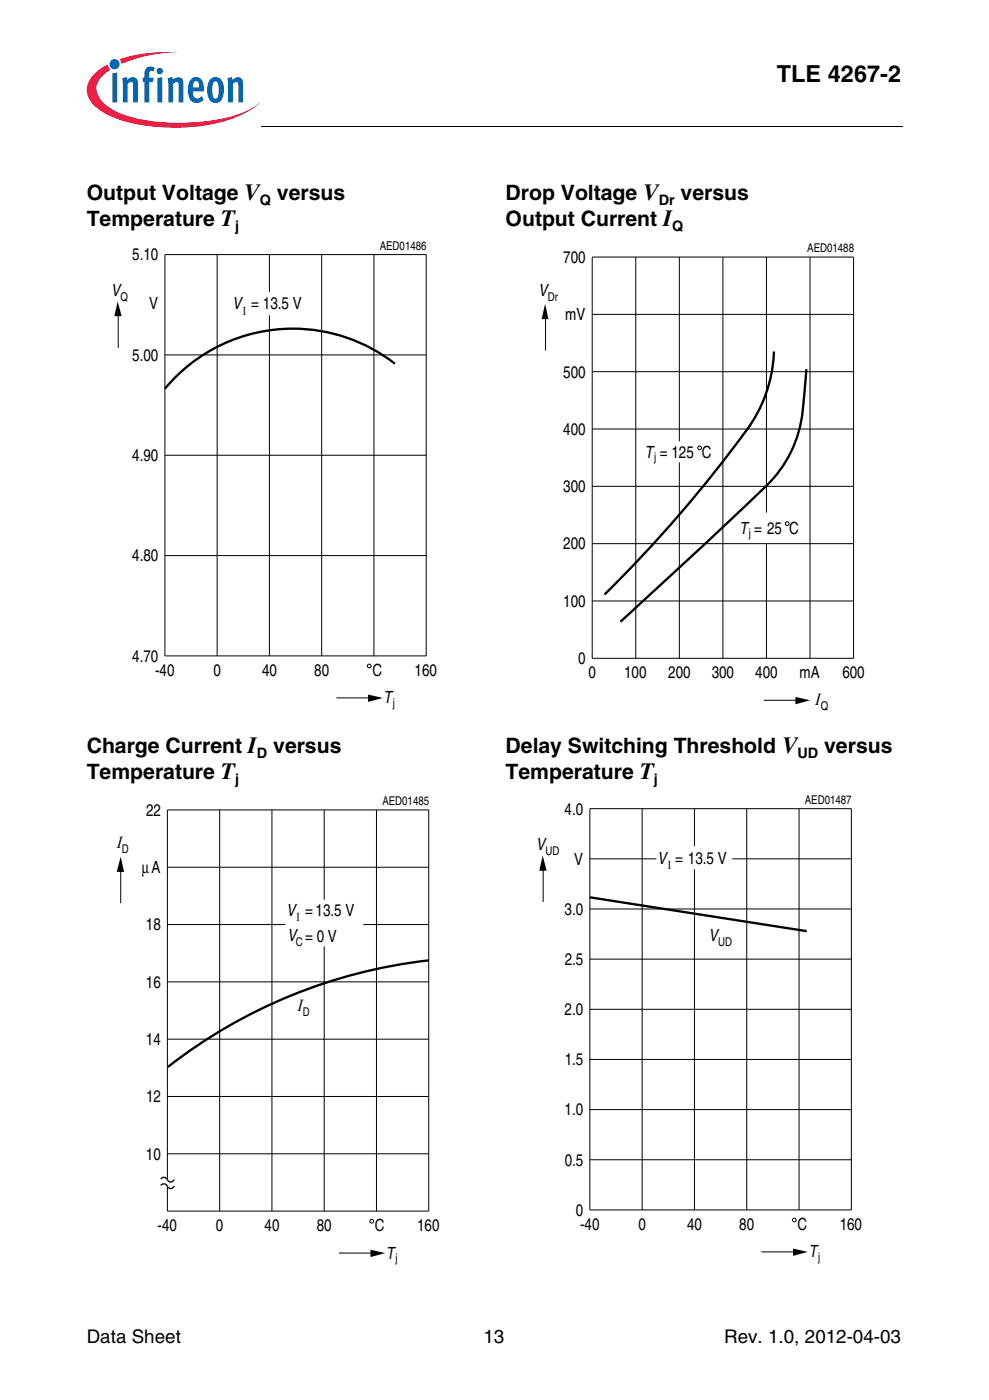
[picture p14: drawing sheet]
<svg xmlns="http://www.w3.org/2000/svg" width="148mm" height="210mm" viewBox="0 0 148 210" stroke-linecap="round" stroke-linejoin="round" font-family="sans-serif">
<defs><g id="words">
<text font-size="3.5" x="116.4" y="12.2">TLE 4267-2</text>
<g font-size="3.2">
<text x="13" y="30">Output Voltage V</text>
<text x="13" y="33.9">Temperature T</text>
<text x="41.5" y="30">versus</text>
<text x="75.8" y="33.9">Output Current I</text>
<text x="75.8" y="30">Drop Voltage V</text>
<text x="102" y="30">versus</text>
<text x="13" y="112.9">Charge Current I</text>
<text x="40.9" y="112.9">versus</text>
<text x="75.8" y="112.9">Delay Switching Threshold V</text>
<text x="123.5" y="112.9">versus</text>
<text x="13" y="116.8">Temperature T</text>
<text x="75.8" y="116.8">Temperature T</text>
</g>
<g font-size="2.8">
<text x="13" y="201.3">Data Sheet</text>
<text x="72.4" y="201.3">13</text>
<text x="108.5" y="201.3">Rev. 1.0, 2012-04-03</text>
</g>
<g font-size="2.6">
<text x="122" y="105.6">Ι</text>
<text x="17.4" y="127.1">Ι</text>
<text x="44.5" y="151.6">Ι</text>
</g>
<g font-size="2.5">
<text x="19.8" y="39.1">5.10</text>
<text x="84.4" y="39.4">700</text>
<text x="16.7" y="44.4">V</text>
<text x="22.4" y="46.4">V</text>
<text x="34.8" y="46.4">V = 13.5 V</text>
<text x="80.7" y="44.4">V</text>
<text x="84.7" y="48">mV</text>
<text x="19.8" y="54.1">5.00</text>
<text x="84.4" y="56.6">500</text>
<text x="84.4" y="65.2">400</text>
<text x="19.8" y="69.1">4.90</text>
<text x="96.6" y="68.6">T = 125 C</text>
<text x="84.4" y="73.8">300</text>
<text x="84.4" y="82.4">200</text>
<text x="110.8" y="80">T = 25 C</text>
<text x="19.8" y="84.2">4.80</text>
<text x="84.4" y="91">100</text>
<text x="19.8" y="99.2">4.70</text>
<text x="23.2" y="101.3">-40</text>
<text x="32" y="101.3">0</text>
<text x="39.3" y="101.3">40</text>
<text x="47.1" y="101.3">80</text>
<text x="55.8" y="101.3">C</text>
<text x="62.1" y="101.3">160</text>
<text x="86.6" y="99.6">0</text>
<text x="88.2" y="101.7">0</text>
<text x="93.5" y="101.7">100</text>
<text x="100.1" y="101.7">200</text>
<text x="106.6" y="101.7">300</text>
<text x="113.2" y="101.7">400</text>
<text x="119.8" y="101.7">mA</text>
<text x="126.2" y="101.7">600</text>
<text x="57.5" y="105.5">T</text>
<text x="21.9" y="122.3">22</text>
<text x="84.6" y="122.1">4.0</text>
<text x="21.2" y="130.9">μA</text>
<text x="80.3" y="127.5">V</text>
<text x="86" y="129.6">V</text>
<text x="98.5" y="129.5">V = 13.5 V</text>
<text x="42.9" y="137.3">V =13.5 V</text>
<text x="84.6" y="137.2">3.0</text>
<text x="21.9" y="139.5">18</text>
<text x="43.1" y="141.1">V = 0 V</text>
<text x="106.2" y="141.1">V</text>
<text x="21.9" y="148.1">16</text>
<text x="84.6" y="144.7">2.5</text>
<text x="84.6" y="152.2">2.0</text>
<text x="21.9" y="156.7">14</text>
<text x="84.6" y="159.7">1.5</text>
<text x="21.9" y="165.3">12</text>
<text x="84.6" y="167.2">1.0</text>
<text x="21.9" y="173.9">10</text>
<text x="84.6" y="174.8">0.5</text>
<text x="23.6" y="184.5">-40</text>
<text x="32.3" y="184.5">0</text>
<text x="39.6" y="184.5">40</text>
<text x="47.4" y="184.5">80</text>
<text x="56.2" y="184.6">C</text>
<text x="62.5" y="184.5">160</text>
<text x="86.3" y="182.3">0</text>
<text x="86.9" y="184.4">-40</text>
<text x="95.6" y="184.4">0</text>
<text x="102.9" y="184.4">40</text>
<text x="110.8" y="184.4">80</text>
<text x="119.5" y="184.4">C</text>
<text x="125.8" y="184.4">160</text>
<text x="57.9" y="188.7">T</text>
<text x="121.2" y="188.5">T</text>
</g>
<g font-size="2.2">
<text x="35.2" y="34.7">j</text>
<text x="38.9" y="30.8">Q</text>
<text x="98.7" y="30.8">Dr</text>
<text x="100.7" y="34.7">Q</text>
<text x="38.5" y="113.7">D</text>
<text x="119.5" y="113.7">UD</text>
<text x="35.2" y="117.6">j</text>
<text x="98" y="117.6">j</text>
</g>
<g font-size="1.8">
<text x="56.9" y="37.5">AED01486</text>
<text x="120.9" y="37.9">AED01488</text>
<text x="18.1" y="45.2">Q</text>
<text x="36.4" y="47.2">Ι</text>
<text x="82.1" y="45.2">Dr</text>
<text x="98" y="69.1">j</text>
<text x="112.2" y="80.5">j</text>
<text x="58.9" y="105.9">j</text>
<text x="123" y="106.4">Q</text>
<text x="57.3" y="120.7">AED01485</text>
<text x="120.6" y="120.5">AED01487</text>
<text x="18.3" y="127.9">D</text>
<text x="81.7" y="128.2">UD</text>
<text x="100" y="130.2">Ι</text>
<text x="44.3" y="141.9">C</text>
<text x="44.4" y="138.1">Ι</text>
<text x="107.6" y="141.9">UD</text>
<text x="45.4" y="152.4">D</text>
<text x="59.3" y="189.2">j</text>
<text x="122.6" y="189">j</text>
</g>
</g></defs>
<circle cx="17.2" cy="9.6" r=".76" fill="#0166b3"/>
<g fill="#ed1a40">
<path d="M17.9 8.9l2.4-.7a25.6 25.6 0 0 1 6.5-.4 22.2 22.2 0 0 0-8.2 1.6l-.4 .2z"/>
<path d="M14.3 11l1.8-1.4 .1 .4 .3 .5a4 4 0 0 0-2 2.5 3.3 3.3 0 0 0 1.7 3 15.2 15.2 0 0 0 7.1 2.2 29.4 29.4 0 0 0 13.3-1.4l1.6-.9 .6-.5a12.9 12.9 0 0 1-6.4 3.1 29.2 29.2 0 0 1-15-.7 7.9 7.9 0 0 1-4-2.9 3.1 3.1 0 0 1 .9-3.9z"/>
</g>
<g fill="#0166b3">
<path d="M16.8 11l.7-.1v4.5h-.7z"/>
<path d="M18.3 11.7l.7-.1 .1 .4a.85 .85 0 0 1 1-.4 .85 .85 0 0 1 .6 .9v2.9h-.7l-.1-2.9a.29 .29 0 0 0-.4-.2l-.4 .3v2.8h-.7z"/>
<path d="M22 10.2l.3-.2 .7 .1 .2 .1-.2 .5a.35 .35 0 0 0-.6 .1v.9h.6l-.1 .6h-.5v3.1h-.8v-3.1h-.2v-.6h.2v-.5a1.24 1.24 0 0 1 .4-1z"/>
<path d="M25.1 11.7l.7-.1 .1 .4a.85 .85 0 0 1 1-.4 .85 .85 0 0 1 .6 .9v2.9h-.7l-.1-2.9a.29 .29 0 0 0-.4-.2l-.4 .3v2.8h-.7z"/>
<path d="M34.1 11.7l.6-.1 .1 .4a.85 .85 0 0 1 1-.4 .85 .85 0 0 1 .6 .9v2.9h-.7v-2.9a.29 .29 0 0 0-.5-.2l-.3 .3v2.8h-.7z"/>
<path d="M23.5 10.7a.47 .47 0 0 1 .9 0 .47 .47 0 0 1-.9 0zM23.6 11.7l.7-.1v3.8h-.7z"/>
<path d="M28.7 11.8a1.09 1.09 0 0 1 1.1-.2 1.09 1.09 0 0 1 .7 1l.1 1.1h-1.7a.75 .75 0 0 0 .2 .8 .75 .75 0 0 0 .9 .1l.2-.2 .3 .5a1.3 1.3 0 0 1-1.5 .5 1.3 1.3 0 0 1-.8-1.3v-1.1a1.89 1.89 0 0 1 .5-1.2zM29.2 12.2l-.2 .2-.1 .7h.9v-.5a.42 .42 0 0 0-.6-.4z"/>
<path d="M31.5 11.8a1.12 1.12 0 0 1 1.9 .6 3 3 0 0 1-.4 2.7 1.13 1.13 0 0 1-1.1 .3 1.13 1.13 0 0 1-.8-1v-.5a2.83 2.83 0 0 1 .4-2.1zM32 12.3l-.1 .4-.1 1.1a.89 .89 0 0 0 .5 1 1.08 1.08 0 0 0 .5-1.3v-.3a.83 .83 0 0 0-.5-1z"/>
</g>
<path d="M13 20.4h32.8v3.4h-32.8z" fill="#fff"/>
<path d="M39.1 18.8v.2zM17.6 45.2l.6 2.2h-1.1zM81.7 45.6l.5 2.2h-1zM55.1 104.1l2.2 .5-2.2 .6zM119.2 104.5l2.2 .5-2.2 .6zM18.1 128.4l.5 2.3h-1.1zM81.3 128.3l.6 2.3h-1.1zM55.5 187.4l2.2 .5-2.2 .6zM118.8 187.2l2.2 .5-2.2 .6z" fill="#000"/>
<g fill="none" stroke="#000" stroke-width=".15">
<path d="M39.1 18.9h96.1M24.7 38.2h39.2v60.1h-39.2zM32.5 38.2v60.1M40.4 38.2v5.6M48.2 38.2v60.1M56 38.2v60.1M95.2 38.6v60.1M101.8 38.6v27.6M108.3 38.6v60.1M114.8 38.6v38.2M121.4 38.6v60.1M127.9 38.6v60.1"/>
<path d="M127.9 38.5l-39.2 .1v60.1h39.2M17.7 46.6v5.6M24.7 53.2h39.2M40.4 47.3v51M81.7 46.9v5.6M88.7 47.1h39.2M88.7 55.7h39.2M24.7 68.3h39.2M88.7 72.9h39.2M88.7 64.3h39.2M101.8 69.3v29.4M24.7 83.3h39.2"/>
<path d="M88.7 90.1h39.2M88.7 81.5h39.2M114.8 81.6v17.1M50.4 104.6h5.6M114.4 105h5.6M18.1 129.8v5.6M25.1 130h39.1M25.1 138.6h17.6M32.9 121.4v60.2M40.7 121.4v60.2M48.6 121.4v13.5M54.4 138.6h9.8"/>
<path d="M56.4 121.4v60.2M81.4 129.6v5.6M88.4 121.2h39.1v60.2h-39.1zM88.4 136.3h39.1M88.4 128.8h9.9M96.2 121.2v60.2M104 121.2v5.6M104 130.3v51.1M109.7 128.8h17.8M111.9 121.2v60.2M119.7 121.2v60.2M25.1 155.8h39.1"/>
<path d="M25.1 147.2h39.1M48.6 141.9v39.7M88.4 158.8h39.1M88.4 151.3h39.1M88.4 143.8h39.1M25.1 176.9v-55.5h39.1v60.2h-39.1v-3.7M25.1 173h39.1M25.1 164.4h39.1M88.4 173.9h39.1M88.4 166.4h39.1M50.8 187.9h5.6M114.1 187.7h5.6"/>
<circle cx="104.8" cy="67.2" r=".28"/>
<circle cx="117.9" cy="78.5" r=".28"/>
<circle cx="55.3" cy="99.9" r=".28"/>
<circle cx="55.7" cy="183.1" r=".28"/>
<circle cx="119" cy="182.9" r=".28"/>
</g>
<path d="M59.2 54.5a24.9 24.9 0 0 0-34.5 3.8M115.9 52.7a21.5 21.5 0 0 1-5.1 13.2 202.7 202.7 0 0 1-20.2 23.2M120.8 55.4l-.2 2.3a41.1 41.1 0 0 1-1.1 7.4 18.8 18.8 0 0 1-5.6 8.7l-8.3 7.8-12.6 11.6M88.4 134.5l32.5 5.1M64.2 144a77.5 77.5 0 0 0-39.1 16" fill="none" stroke="#000" stroke-width=".35"/>
<path d="M24.1 176.8a.56 .56 0 0 1 .6-.3 .56 .56 0 0 1 .4 .5 .55 .55 0 0 0 .5 .2 .55 .55 0 0 0 .5-.4M24.1 177.7a.56 .56 0 0 1 .6-.2 .56 .56 0 0 1 .4 .4 .55 .55 0 0 0 .5 .3 .55 .55 0 0 0 .5-.4" fill="none" stroke="#000" stroke-width=".2"/>
<use href="#words"/>
</svg>
